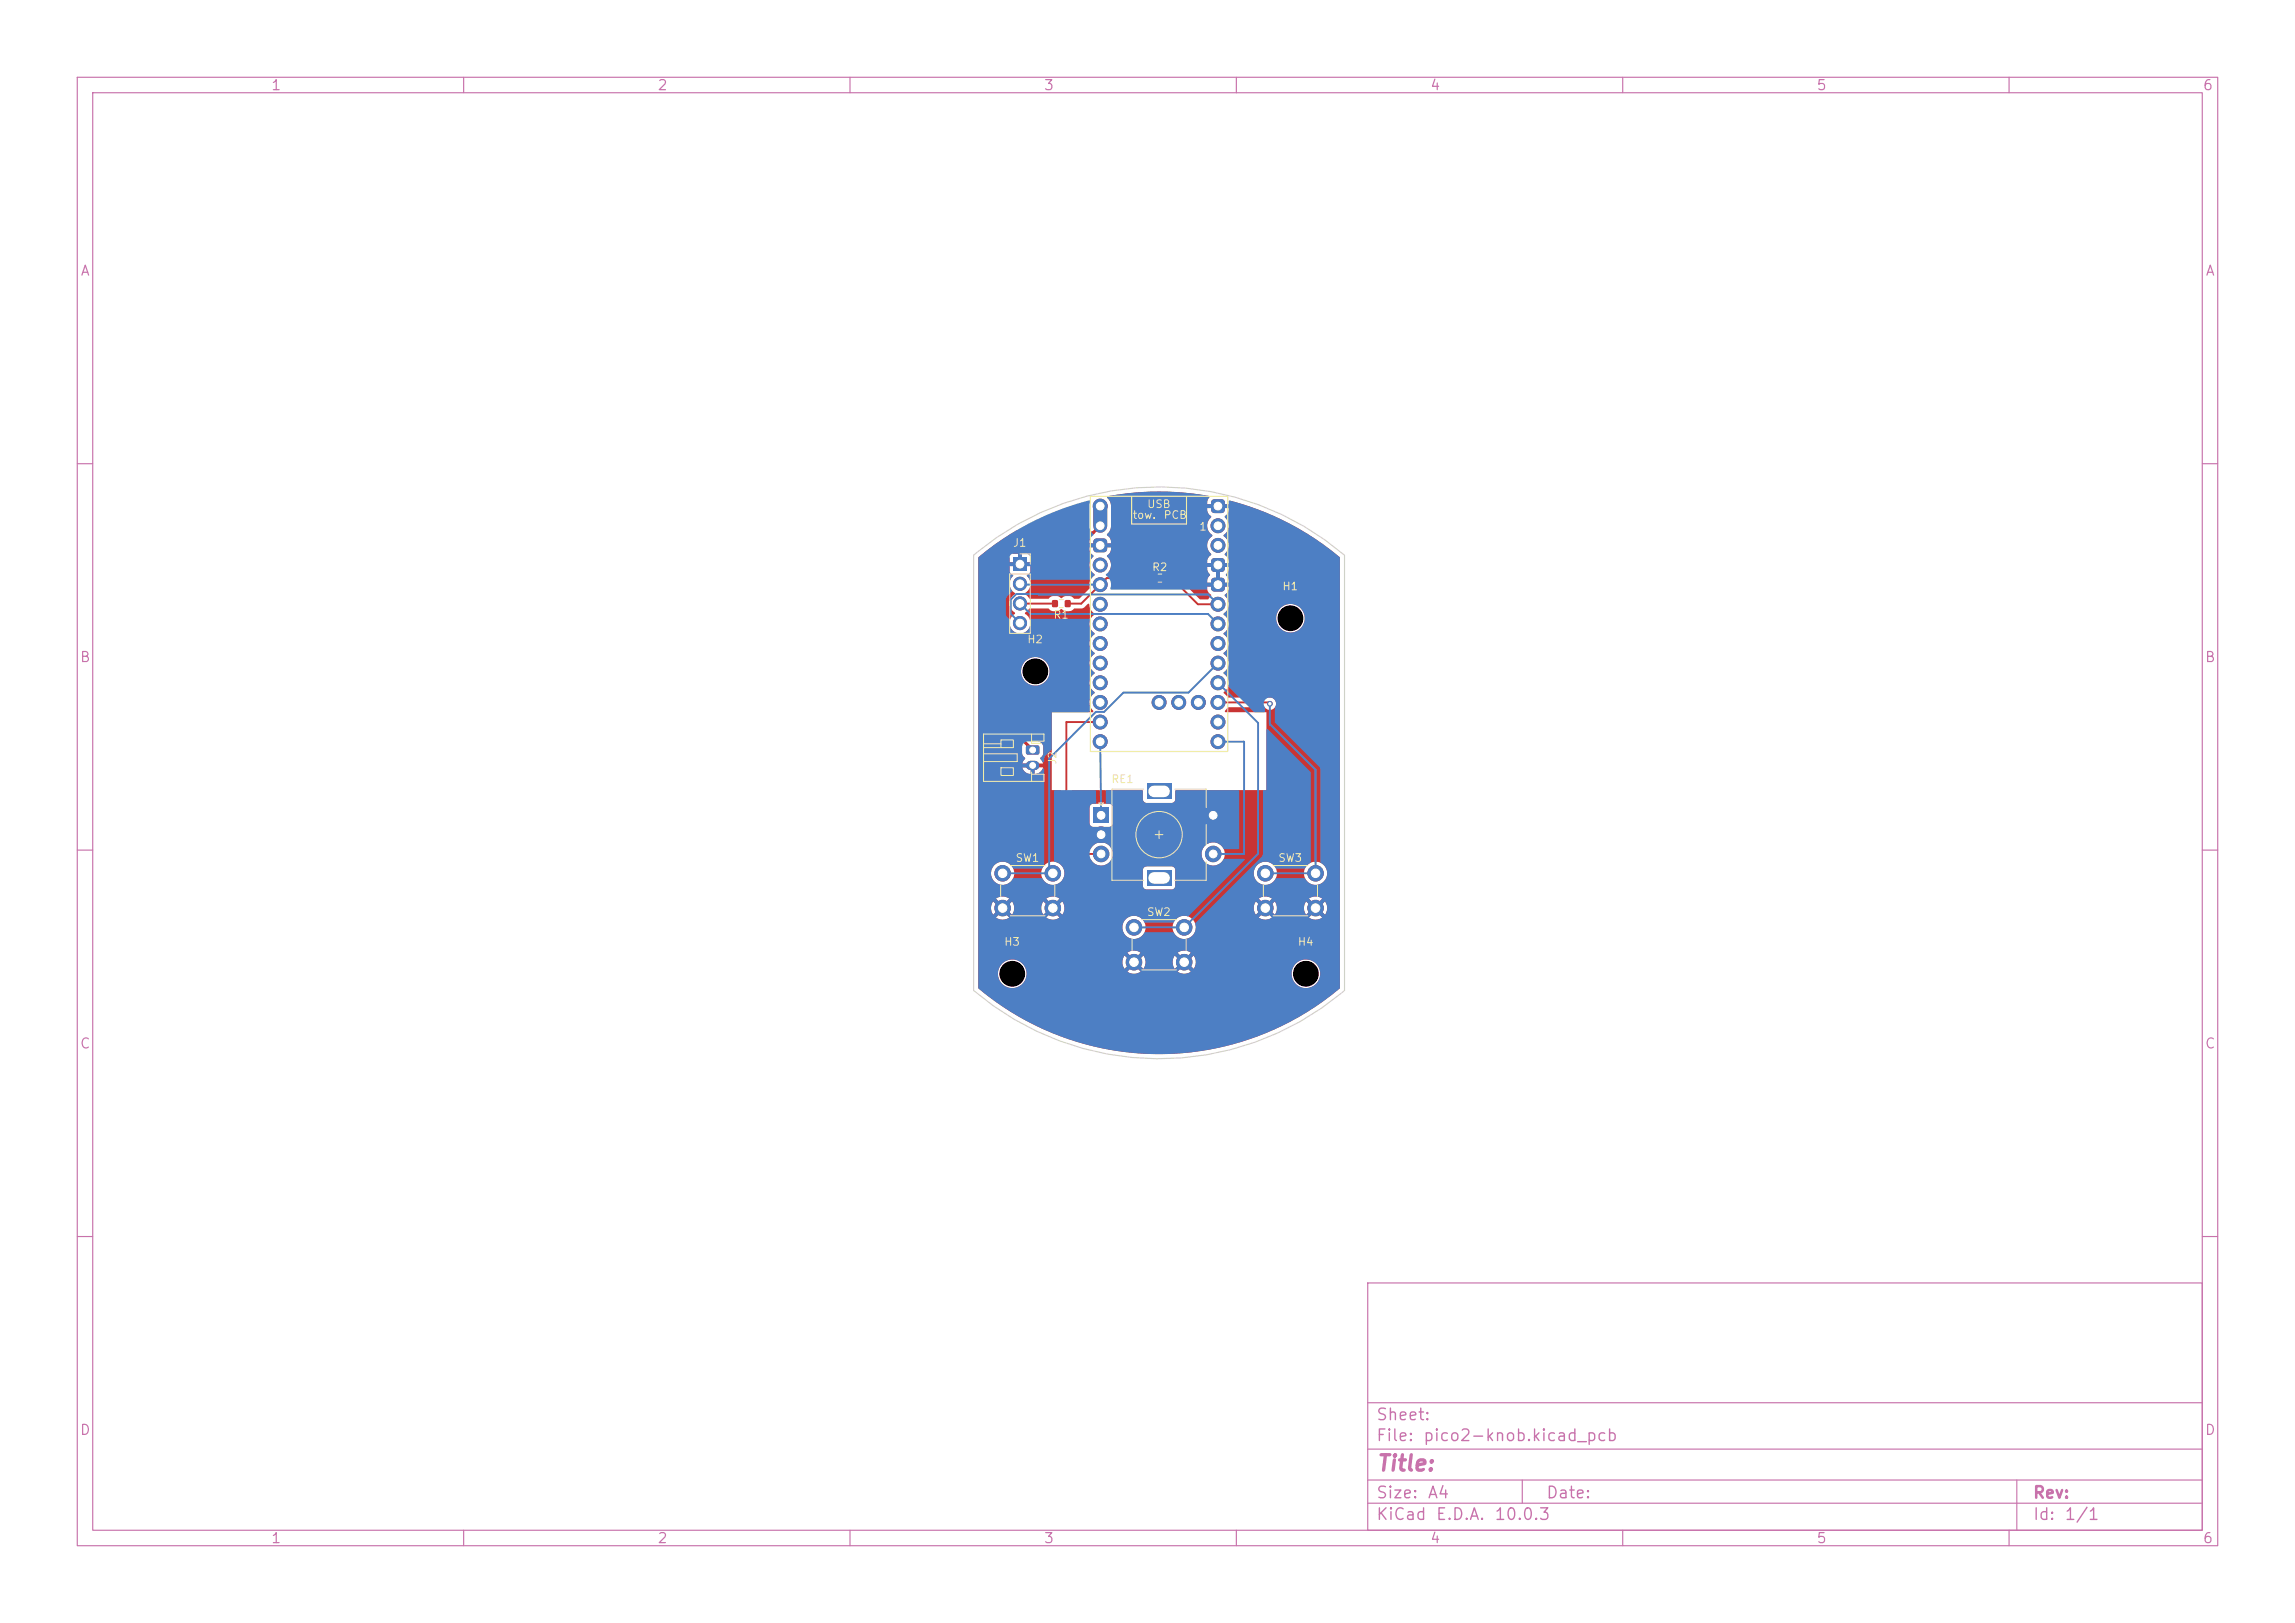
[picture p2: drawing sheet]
<svg xmlns="http://www.w3.org/2000/svg" width="297mm" height="210mm" viewBox="0 0 297 210" stroke-linecap="round" stroke-linejoin="round" font-family="sans-serif">
<defs><g id="words">
<text font-size="2" fill="#c872ab" x="178" y="190.8">Title:</text>
<g font-size="1.5" fill="#c872ab">
<text x="178" y="184.2">Sheet:</text>
<text x="178" y="186.9">File:</text>
<text x="184.1" y="186.9">pico2-knob.kicad_pcb</text>
<text x="178" y="197.1">KiCad</text>
<text x="178" y="194.3">Size:</text>
<text x="184.7" y="194.3">A4</text>
<text x="185.7" y="197.1">E.D.A.</text>
<text x="193.3" y="197.1">10.0.3</text>
<text x="200" y="194.3">Date:</text>
<text x="263" y="194.3">Rev:</text>
<text x="263" y="197.1">Id:</text>
<text x="267.1" y="197.1">1/1</text>
</g>
<g font-size="1.3" fill="#c872ab">
<text x="35" y="12">1</text>
<text x="85" y="12">2</text>
<text x="135" y="12">3</text>
<text x="185" y="12">4</text>
<text x="235" y="12">5</text>
<text x="285" y="12">6</text>
<text x="10.3" y="36">A</text>
<text x="285.4" y="36">A</text>
<text x="10.3" y="86">B</text>
<text x="285.3" y="86">B</text>
<text x="10.3" y="136">C</text>
<text x="285.3" y="136">C</text>
<text x="10.3" y="186">D</text>
<text x="285.3" y="186">D</text>
<text x="35" y="200">1</text>
<text x="85" y="200">2</text>
<text x="135" y="200">3</text>
<text x="185" y="200">4</text>
<text x="235" y="200">5</text>
<text x="285" y="200">6</text>
</g>
<g font-size="1" fill="#f2eda1">
<text x="148.4" y="66">USB</text>
<text x="131" y="71">J1</text>
<text x="146.5" y="67.4">tow.</text>
<text x="150.5" y="67.4">PCB</text>
<text x="155.1" y="68.9">1</text>
<text x="149" y="74.1">R2</text>
<text x="165.9" y="76.6">H1</text>
<text x="132.9" y="83.5">H2</text>
<text x="136.2" y="80.3">R1</text>
<text x="137" y="99" transform="rotate(-90 137 99)">J2</text>
<text x="143.7" y="101.6">RE1</text>
<text x="131.4" y="111.8">SW1</text>
<text x="165.4" y="111.8">SW3</text>
<text x="148.4" y="118.8">SW2</text>
<text x="129.9" y="122.6">H3</text>
<text x="167.9" y="122.6">H4</text>
</g>
</g></defs>
<g fill="none" stroke="#c872ab" stroke-width=".15">
<path d="M10 10h277v190h-277zM12 12h273v186h-273zM60 10v2M110 10v2M160 10v2M210 10v2M260 10v2M10 60h2M285 60h2M10 110h2M285 110h2M10 160h2"/>
<path d="M177 166h108v32h-108zM285 160h2M60 198v2M110 198v2M160 198v2M177 194.5h108M177 191.5h108M177 187.5h108M177 181.5h108M197 191.5v3M210 198v2M260 198v2"/>
<path d="M261 191.5v6.5"/>
</g>
<path d="M131.2 72.2h1.6v1.7h-1.6z" fill="#c83434"/>
<g fill="#c83434" stroke="#c83434" stroke-width=".13">
<circle cx="132" cy="75.5" r=".85"/>
<circle cx="132" cy="78.1" r=".85"/>
<circle cx="132" cy="80.6" r=".85"/>
<circle cx="129.7" cy="113" r="1"/>
<circle cx="136.2" cy="113" r="1"/>
<circle cx="129.7" cy="117.5" r="1"/>
<circle cx="136.2" cy="117.5" r="1"/>
</g>
<path d="M132.8 96.5l.2-.1 1.4 .1 .1 .2v.8l-.2 .1h-1.4l-.1-.2z" fill="#c83434"/>
<path d="M133.4 99h.5" fill="none" stroke="#c83434" stroke-width="1.2"/>
<g fill="#c83434" stroke="#c83434" stroke-width=".13">
<circle cx="163.7" cy="113" r="1"/>
<circle cx="170.3" cy="113" r="1"/>
<circle cx="163.7" cy="117.5" r="1"/>
<circle cx="170.3" cy="117.5" r="1"/>
</g>
<g fill="#c83434">
<path d="M148.9 74.4h.7v.8h-.7z"/>
<path d="M150.6 74.4h.7v.8h-.7z"/>
<path d="M137.8 77.7h.7v.8h-.7z"/>
<path d="M136.2 77.7h.7v.8h-.7z"/>
</g>
<g fill="#c83434" stroke="#c83434" stroke-width=".13">
<circle cx="146.7" cy="120" r="1"/>
<circle cx="153.2" cy="120" r="1"/>
<circle cx="146.7" cy="124.5" r="1"/>
<circle cx="153.2" cy="124.5" r="1"/>
</g>
<path d="M141.5 104.5h2v2h-2z" fill="#c83434"/>
<g fill="#c83434" stroke="#c83434" stroke-width=".13">
<circle cx="142.5" cy="110.5" r="1"/>
<circle cx="142.5" cy="108" r="1"/>
</g>
<g fill="#c83434">
<path d="M148.4 101.4h3.2v2h-3.2z"/>
<path d="M148.4 112.6h3.2v2h-3.2z"/>
</g>
<g fill="#c83434" stroke="#c83434" stroke-width=".13">
<circle cx="157" cy="110.5" r="1"/>
<circle cx="157" cy="105.5" r="1"/>
<circle cx="157.6" cy="68" r=".9"/>
<circle cx="157.6" cy="70.6" r=".9"/>
</g>
<g fill="#c83434">
<path d="M156.9 72.3l.3-.1h1l.2 .1 .1 .4v.9l-.1 .3-.3 .1h-1l-.2-.1-.2-.3v-1z"/>
<path d="M156.9 74.9l.3-.1h1l.2 .1 .1 .3v1l-.1 .2-.3 .2-1-.1-.2-.1-.2-.3v-1z"/>
</g>
<g fill="#c83434" stroke="#c83434" stroke-width=".13">
<circle cx="157.6" cy="78.2" r=".9"/>
<circle cx="157.6" cy="80.7" r=".9"/>
<circle cx="157.6" cy="83.3" r=".9"/>
<circle cx="157.6" cy="85.8" r=".9"/>
<circle cx="157.6" cy="88.3" r=".9"/>
<circle cx="157.6" cy="90.9" r=".9"/>
<circle cx="157.6" cy="93.4" r=".9"/>
<circle cx="157.6" cy="96" r=".9"/>
</g>
<path d="M142.4 65.5v2.5" fill="none" stroke="#c83434" stroke-width="1.8"/>
<path d="M141.6 69.8l.3-.1h1l.2 .1 .2 .3v1l-.2 .2-.3 .2h-1l-.2-.2-.1-.3v-1z" fill="#c83434"/>
<g fill="#c83434" stroke="#c83434" stroke-width=".13">
<circle cx="142.4" cy="73.1" r=".9"/>
<circle cx="142.4" cy="75.6" r=".9"/>
<circle cx="142.4" cy="78.2" r=".9"/>
<circle cx="142.4" cy="80.7" r=".9"/>
<circle cx="142.4" cy="83.3" r=".9"/>
<circle cx="142.4" cy="85.8" r=".9"/>
<circle cx="142.4" cy="88.3" r=".9"/>
<circle cx="142.4" cy="90.9" r=".9"/>
<circle cx="142.4" cy="93.4" r=".9"/>
<circle cx="142.4" cy="96" r=".9"/>
<circle cx="155.1" cy="90.9" r=".9"/>
<circle cx="152.5" cy="90.9" r=".9"/>
<circle cx="150" cy="90.9" r=".9"/>
</g>
<path d="M156.9 64.7l.3-.1h1l.2 .1 .1 .3v1l-.1 .3-.3 .1h-1l-.2-.1-.2-.4v-.9z" fill="#c83434"/>
<g fill="#c83434" stroke="#c83434" stroke-width=".13">
<circle cx="142.4" cy="65.5" r=".9"/>
<circle cx="164.3" cy="91.1" r=".3"/>
</g>
<path d="M132 78.1h4.5M149.3 74.8h-6.1l-3.3 3.3h-1.7M150.9 74.8h.7l3.4 3.4h2.6M142.4 93.4h-4.4v17.1h4.5M157.6 90.9h6.6l.1 .2" fill="none" stroke="#c83434" stroke-width=".25"/>
<path d="M142.4 65.5v2.5l-1 1h-8.8l-4.2 4.2v18.6l5.2 5.2" fill="none" stroke="#c83434" stroke-width=".4"/>
<g fill="#c83434">
<path d="M126.6 72.1l3.2-2.4 1.8-1.1h.2v.2l-3.9 3.9-.2 .4v18.8l.2 .3 4.3 4.4 .1 .9 .4 .6-.4 .7h1.1l-.1 .2 .1 .3h-1.1a1.1 1.1 0 0 0 1.1 .8v-.8l.2 .1 .3-.1v.8h.1a1.1 1.1 0 0 0 1-.8h-1.1l.1-.2-.1-.3h1.1l-.4-.6 .4-.5v-.3v-.9l-.3-.4a1.41 1.41 0 0 0-1.1-.2l-4.5-4.4v-4.8h3v.3a1.85 1.85 0 0 0 2.8 1.5 1.85 1.85 0 0 0 0-3.2 1.85 1.85 0 0 0-2.8 1.4h-3v-13.2l1.4-1.4 .1 .1v.5h1l-.1 .2 .1 .4h-1l.1 .8 .4 .3a1.5 1.5 0 0 0 .3 2.4 1.48 1.48 0 0 0 0 2.6 1.37 1.37 0 0 0-.7 1.8 1.37 1.37 0 0 0 1.9 .6 1.37 1.37 0 0 0 .6-1.9l-.6-.6 .7-.6h2.3l.4 .3 .3 .1h.6l.4-.3 .5 .3h.6l.3-.1 .4-.3h1l.7-.6 .2 .1a1.5 1.5 0 0 0 .6 1.2v.1a1.43 1.43 0 0 0 0 2.5v.1a1.43 1.43 0 0 0 0 2.4v.1a1.43 1.43 0 0 0 0 2.4v.2a1.43 1.43 0 0 0 0 2.4v.1a1.44 1.44 0 0 0-.1 2.3l-.1 .2h-5.3v10h1.2l.1 .2v8.3l.2 .3 .3 .1h3.2a1.58 1.58 0 0 0 1.4 .9 1.58 1.58 0 0 0 1.4-.9l.1-.7h11.5v.2a1.5 1.5 0 0 0 2.3 1.2 1.5 1.5 0 0 0 0-2.6 1.5 1.5 0 0 0-2.3 1.2h-11.5v-.3a1.52 1.52 0 0 0-1.4-1.1 1.52 1.52 0 0 0-1.5 .9h-2.4l-.1-.1v-5.3h2.4v2l.1 .4 .4 .1h2l.4-.1 .1-.3v-2.2l-.1-.3-.3-.1h-2.1l-.4 .1-.1 .4h-2.4v-2.2l9.2-.1 .1 .2v1a.49 .49 0 0 0 .5 .5l3.4-.1 .3-.3v-1.1l.1-.2h11.7v-10h-5.3l-.1-.2 .4-.5 4.8 .1a.8 .8 0 0 0 1.4-.2 .8 .8 0 0 0-.9-1.1h-5.3l-.6-.7a1.46 1.46 0 0 0 .1-2.5v-.1a1.43 1.43 0 0 0 0-2.4v-.1a1.43 1.43 0 0 0 0-2.5v-.1a1.4 1.4 0 0 0 .3-2h6.4v.2a1.85 1.85 0 0 0 2.9 1.5 1.85 1.85 0 0 0 0-3.2 1.85 1.85 0 0 0-2.9 1.5h-6.4l-.4-.5a1.45 1.45 0 0 0 .2-2.3v-.2a.99 .99 0 0 0 .5-1h-.9v-.2v-.3h.9v-.6l-.4-.5 .4-.4v-.5h-.9v-.2v-.3h.9a1.22 1.22 0 0 0-.5-1.2 1.48 1.48 0 0 0-.1-2.4v-.1a1.41 1.41 0 0 0 .1-2.2v-.2a.99 .99 0 0 0 .5-1.1h-.9v-.1v-.4h.9v-.4h.2l2.5 .7 3.2 1.3 2.1 1 2.1 1.2 2.2 1.5 2.1 1.6v55.8a36.3 36.3 0 0 1-46.8-.1v-1.9h2.5a1.85 1.85 0 0 0 2.8 1.7 1.85 1.85 0 0 0 0-3.2h13.3l.1 .5 .2 .5 .7-.7 .4 .3-.7 .7 .1 .1a1.49 1.49 0 0 0 1.6-.1l-.7-.7 .4-.3 .7 .7 .2-.5v-.5h3.6v.5l.2 .5 .7-.7 .4 .3-.7 .7 .7 .3 .7-.1h13.3a1.85 1.85 0 0 0 2.6 1.8 1.85 1.85 0 0 0 .5-3.1 1.85 1.85 0 0 0-3 1l-.1 .3h-13.3l.3-.2-.7-.7 .4-.3 .7 .7a1.48 1.48 0 0 0 0-1.8l-.7 .7-.4-.3 .7-.7-.1-.1a1.49 1.49 0 0 0-1.6 .1l.7 .7-.4 .3-.7-.7-.2 .8h-3.6l-.2-.8-.7 .7-.4-.3 .7-.7-.1-.1a1.49 1.49 0 0 0-1.6 .1l.7 .7-.4 .3-.7-.7-.3 .8h-13.3a1.85 1.85 0 0 0-2.8 1.5h-2.5v-6h18.6v.2a1.51 1.51 0 0 0 1.7 1.4 1.51 1.51 0 0 0 1.4-1.6h3.4v.2a1.51 1.51 0 0 0 2.3 1.2 1.51 1.51 0 0 0 0-2.6 1.51 1.51 0 0 0-2.3 1.2h-3.4l-.1-.3a1.51 1.51 0 0 0-1.6-1.1 1.51 1.51 0 0 0-1.4 1.4h-18.6v-2.5h1.6l.1 .5 .2 .5 .7-.7 .4 .3-.7 .7 .1 .1a1.49 1.49 0 0 0 1.6-.1l-.7-.7 .4-.3 .7 .7 .2-.5v-.5h3.6v.5l.2 .5 .7-.7 .4 .3-.7 .7 .1 .1a1.49 1.49 0 0 0 1.6-.1l-.7-.7 .4-.3 .7 .7 .2-.5 .1-.5h24.5v.5l.2 .5 .7-.7 .4 .3-.7 .7 .1 .1a1.49 1.49 0 0 0 1.6-.1l-.7-.7 .4-.3 .7 .7 .2-.5 .1-.5h3.4l.1 .5 .2 .5 .7-.7 .4 .3-.7 .7 .1 .1a1.49 1.49 0 0 0 1.6-.1l-.7-.7 .4-.3 .7 .7v-.1a1.49 1.49 0 0 0 0-1.7l-.7 .7-.4-.3 .7-.7-.1-.1a1.49 1.49 0 0 0-1.6 .1l.7 .7-.4 .3-.7-.7-.3 .8h-3.4l-.3-.8-.7 .7-.4-.3 .7-.7-.1-.1a1.49 1.49 0 0 0-1.6 .1l.7 .7-.4 .3-.7-.7-.2 .8h-24.5l-.3-.8-.7 .7-.4-.3 .7-.7-.1-.1a1.49 1.49 0 0 0-1.6 .1l.7 .7-.4 .3-.7-.7-.2 .8h-3.6l-.2-.8-.7 .7-.4-.3 .7-.7-.1-.1a1.49 1.49 0 0 0-1.6 .1l.7 .7-.4 .3-.7-.7-.3 .8h-1.6v-4.5h1.6a1.51 1.51 0 0 0 1.5 1.6 1.51 1.51 0 0 0 1.6-1.6h3.4v.2a1.5 1.5 0 0 0 1.8 1.4 1.5 1.5 0 0 0 1.2-1.9h10.2v2a.49 .49 0 0 0 .5 .5l3.4-.1 .3-.3v-1.8h10.1v.2a1.51 1.51 0 0 0 1.7 1.4 1.51 1.51 0 0 0 1.4-1.6h3.4v.2a1.51 1.51 0 0 0 2.3 1.2 1.51 1.51 0 0 0 0-2.6 1.51 1.51 0 0 0-2.3 1.2h-3.4l-.1-.3a1.51 1.51 0 0 0-1.6-1.1 1.51 1.51 0 0 0-1.4 1.4h-10.1l-.1-.5-.4-.3h-3.3l-.3 .1-.1 .4h-10.2l-.1-.2a1.51 1.51 0 0 0-1.6-.9 1.51 1.51 0 0 0-1.3 1.4h-3.4l-.1-.3a1.51 1.51 0 0 0-1.6-1.1 1.51 1.51 0 0 0-1.4 1.4h-1.6z"/>
<path d="M143.3 64.2a35.3 35.3 0 0 1 13.2 0v.1l-.3 .6v.3h1l-.1 .2 .1 .3h-1a1.22 1.22 0 0 0 .6 1.2l-.1 .1a1.44 1.44 0 0 0 .2 2.3 1.45 1.45 0 0 0-.2 2.3v.2a1.16 1.16 0 0 0-.5 1.1h1l-.1 .1 .1 .4h-1a1.46 1.46 0 0 0 .4 1 1.11 1.11 0 0 0-.4 1h1l-.1 .2 .1 .3h-1a1.22 1.22 0 0 0 .6 1.1l-.4 .5h-1.1l-3.3-3.2-.7-.5h-.7l-.5 .3-.5-.3h-.6l-.6 .4h-4.8l-.1-.1a1.52 1.52 0 0 0-.2-2.1v-.1a1.16 1.16 0 0 0 .5-1.1h-1l.1-.2-.1-.3h1a1.22 1.22 0 0 0-.6-1.1l.1-.1a1.46 1.46 0 0 0 .5-1v-2.7a1.63 1.63 0 0 0-.5-1z"/>
<path d="M131.1 71.4l1.8-1.7h8l.1 .1v.5h.9v.2v.3h-.9a1.22 1.22 0 0 0 .5 1.2 1.44 1.44 0 0 0 .1 2.3l.1 .1a1.65 1.65 0 0 0-.7 1.7l-1.4 1.4h-.6l-.3-.3-.3-.1h-.6l-.4 .3-.5-.3h-.6l-.3 .1-.4 .3h-2.3l-.7-.7a1.46 1.46 0 0 0 .3-2.3l.4-.4v-.8h-.9l.1-.2-.1-.4h.9v-.8l-.3-.2h-.8v.9l-.1-.1-.3 .1v-.9l-.7-.1z"/>
<path d="M157.4 73.5l.2 .1 .3-.1v1.7l-.2-.1-.3 .1z"/>
</g>
<path d="M131.2 72.2h1.6v1.7h-1.6z" fill="#4d7fc4"/>
<g fill="#4d7fc4" stroke="#4d7fc4" stroke-width=".13">
<circle cx="132" cy="75.5" r=".85"/>
<circle cx="132" cy="78.1" r=".85"/>
<circle cx="132" cy="80.6" r=".85"/>
<circle cx="129.7" cy="113" r="1"/>
<circle cx="136.2" cy="113" r="1"/>
<circle cx="129.7" cy="117.5" r="1"/>
<circle cx="136.2" cy="117.5" r="1"/>
</g>
<path d="M132.8 96.5l.2-.1 1.4 .1 .1 .2v.8l-.2 .1h-1.4l-.1-.2z" fill="#4d7fc4"/>
<path d="M133.4 99h.5" fill="none" stroke="#4d7fc4" stroke-width="1.2"/>
<g fill="#4d7fc4" stroke="#4d7fc4" stroke-width=".13">
<circle cx="163.7" cy="113" r="1"/>
<circle cx="170.3" cy="113" r="1"/>
<circle cx="163.7" cy="117.5" r="1"/>
<circle cx="170.3" cy="117.5" r="1"/>
<circle cx="146.7" cy="120" r="1"/>
<circle cx="153.2" cy="120" r="1"/>
<circle cx="146.7" cy="124.5" r="1"/>
<circle cx="153.2" cy="124.5" r="1"/>
</g>
<path d="M141.5 104.5h2v2h-2z" fill="#4d7fc4"/>
<g fill="#4d7fc4" stroke="#4d7fc4" stroke-width=".13">
<circle cx="142.5" cy="110.5" r="1"/>
<circle cx="142.5" cy="108" r="1"/>
</g>
<g fill="#4d7fc4">
<path d="M148.4 101.4h3.2v2h-3.2z"/>
<path d="M148.4 112.6h3.2v2h-3.2z"/>
</g>
<g fill="#4d7fc4" stroke="#4d7fc4" stroke-width=".13">
<circle cx="157" cy="110.5" r="1"/>
<circle cx="157" cy="105.5" r="1"/>
<circle cx="157.6" cy="68" r=".9"/>
<circle cx="157.6" cy="70.6" r=".9"/>
</g>
<g fill="#4d7fc4">
<path d="M156.9 72.3l.3-.1h1l.2 .1 .1 .4v.9l-.1 .3-.3 .1h-1l-.2-.1-.2-.3v-1z"/>
<path d="M156.9 74.9l.3-.1h1l.2 .1 .1 .3v1l-.1 .2-.3 .2-1-.1-.2-.1-.2-.3v-1z"/>
</g>
<g fill="#4d7fc4" stroke="#4d7fc4" stroke-width=".13">
<circle cx="157.6" cy="78.2" r=".9"/>
<circle cx="157.6" cy="80.7" r=".9"/>
<circle cx="157.6" cy="83.3" r=".9"/>
<circle cx="157.6" cy="85.8" r=".9"/>
<circle cx="157.6" cy="88.3" r=".9"/>
<circle cx="157.6" cy="90.9" r=".9"/>
<circle cx="157.6" cy="93.4" r=".9"/>
<circle cx="157.6" cy="96" r=".9"/>
</g>
<path d="M142.4 65.5v2.5" fill="none" stroke="#4d7fc4" stroke-width="1.8"/>
<path d="M141.6 69.8l.3-.1h1l.2 .1 .2 .3v1l-.2 .2-.3 .2h-1l-.2-.2-.1-.3v-1z" fill="#4d7fc4"/>
<g fill="#4d7fc4" stroke="#4d7fc4" stroke-width=".13">
<circle cx="142.4" cy="73.1" r=".9"/>
<circle cx="142.4" cy="75.6" r=".9"/>
<circle cx="142.4" cy="78.2" r=".9"/>
<circle cx="142.4" cy="80.7" r=".9"/>
<circle cx="142.4" cy="83.3" r=".9"/>
<circle cx="142.4" cy="85.8" r=".9"/>
<circle cx="142.4" cy="88.3" r=".9"/>
<circle cx="142.4" cy="90.9" r=".9"/>
<circle cx="142.4" cy="93.4" r=".9"/>
<circle cx="142.4" cy="96" r=".9"/>
<circle cx="155.1" cy="90.9" r=".9"/>
<circle cx="152.5" cy="90.9" r=".9"/>
<circle cx="150" cy="90.9" r=".9"/>
</g>
<path d="M156.9 64.7l.3-.1h1l.2 .1 .1 .3v1l-.1 .3-.3 .1h-1l-.2-.1-.2-.4v-.9z" fill="#4d7fc4"/>
<g fill="#4d7fc4" stroke="#4d7fc4" stroke-width=".13">
<circle cx="142.4" cy="65.5" r=".9"/>
<circle cx="164.3" cy="91.1" r=".3"/>
</g>
<path d="M132 75.5l.1 .2h10.3M132 78.1l1.4 1.3h22.9l1.3 1.3M157.6 78.2l-1.3-1.3h-24.8l-.7 .7v1.8l1.2 1.2M142.4 96l.1 9.5M157.6 85.8l-3.8 3.8h-8.4l-2.5 2.5h-1.1l-6 6.1v14.8M157.6 88.4l5.2 5.1v16.9l-9.6 9.6h-6.5M157.6 96h3.4v14.5h-4M164.3 91.1v2.6l6 5.9v13.4h-6.6M129.7 113h6.5" fill="none" stroke="#4d7fc4" stroke-width=".25"/>
<g fill="#4d7fc4">
<path d="M126.6 72.1a35.9 35.9 0 0 1 14.4-7.4l.1 .2-.1 .5v2.7l.1 .5 .4 .6a1.16 1.16 0 0 0-.5 1.1h.9v.2v.3h-.9v.6l.5 .5-.2 .3a1.44 1.44 0 0 0 .3 2.1v.2l-.5 .5h-7.8l-.4-.5 .4-.4v-.8h-.9l.1-.2-.1-.4h.9v-.8l-.3-.2h-.8v.9l-.1-.1-.3 .1v-.9h-.7l-.4 .2-.1 .8h1l-.1 .2 .1 .4h-1l.1 .7 .1 .2 .3 .2v.1a1.41 1.41 0 0 0-.1 2l-.7 .7-.1 .3v2l.1 .3 .4 .4a1.38 1.38 0 0 0 1.4 1.8 1.38 1.38 0 0 0 1.2-1.9h7.7h.1a1.53 1.53 0 0 0 .5 1.9v.1a1.43 1.43 0 0 0 0 2.4v.1a1.43 1.43 0 0 0 0 2.4v.2a1.43 1.43 0 0 0 0 2.4v.1a1.53 1.53 0 0 0-.4 2.1l-.4 .4h-4.7v4.8l-.9 .9v.6l-.2 .2-.4-.5 .4-.7v-1l-.1-.3-.3-.2-.3-.1h-1.3l-.5 .2-.2 .4v.9v.3l.4 .4-.4 .7h1.1l-.1 .2 .1 .3h-1.1a1.1 1.1 0 0 0 1.1 .8v-.8l.2 .1 .3-.1v.8h.1a1.44 1.44 0 0 0 1-.7l.2 .2-.1 12.4-.3 .4h-3.7a1.51 1.51 0 0 0-2.3-.6 1.51 1.51 0 0 0 0 2.4 1.51 1.51 0 0 0 2.3-.6h3.7a1.58 1.58 0 0 0 1.4 .9 1.58 1.58 0 0 0 1.4-.9l.2-.5-.1-.5h10.2v2a.49 .49 0 0 0 .5 .5h3.2l.4-.1 .1-.4v-2l-.1-.4-.4-.1h-3.2l-.4 .1-.1 .4h-10.2l-.1-.2a1.86 1.86 0 0 0-1.2-1v-1h4.6v.2a1.5 1.5 0 0 0 2.3 1.2 1.5 1.5 0 0 0 0-2.6 1.5 1.5 0 0 0-2.3 1.2h-4.6v-8l.1-.1h5.3v1.6l-.5 .2-.3 .4v2.1l.1 .3 .4 .1h2.1l.3-.1 .1-.3v-2.2l-.3-.3-.6-.2v-1.5l.1-.1h4.6l.1 1.2 .1 .3 .4 .1 3.4-.1 .3-.3v-1.1l.1-.2 8.1 .1 .1 7.5-.1 .1h-1.9a1.51 1.51 0 0 0-2.3-.6 1.51 1.51 0 0 0 0 2.4 1.51 1.51 0 0 0 2.3-.6h2.5l.2 .2-7.3 7.2a1.79 1.79 0 0 0-2 .9h-3.7a1.51 1.51 0 0 0-2.3-.6 1.51 1.51 0 0 0 0 2.4 1.51 1.51 0 0 0 2.3-.6h3.7a1.58 1.58 0 0 0 1.4 .9 1.58 1.58 0 0 0 1.4-.9l.2-.5-.1-.7 2.1-2h5.5v.5l.2 .5 .7-.7 .4 .3-.7 .7 .1 .1a1.49 1.49 0 0 0 1.6-.1l-.7-.7 .4-.3 .7 .7 .2-.5 .1-.5h3.4l.1 .5 .2 .5 .7-.7 .4 .3-.7 .7 .1 .1a1.49 1.49 0 0 0 1.6-.1l-.7-.7 .4-.3 .7 .7v-.1a1.49 1.49 0 0 0 0-1.7l-.7 .7-.4-.3 .7-.7-.1-.1a1.49 1.49 0 0 0-1.6 .1l.7 .7-.4 .3-.7-.7-.3 .8h-3.4l-.3-.8-.7 .7-.4-.3 .7-.7-.1-.1a1.49 1.49 0 0 0-1.6 .1l.7 .7-.4 .3-.7-.7-.2 .8h-5.5l6.5-6.6 .1-.2v-8.2l.1-.1 .4-.1v-7.7l.1-.2 5.6 5.6v11.7l-.8 .8h-3.6a1.58 1.58 0 0 0-2.7-.2 1.51 1.51 0 0 0 .5 2.1 1.51 1.51 0 0 0 2.1-.7h3.7a1.58 1.58 0 0 0 1.4 .9 1.58 1.58 0 0 0 1.4-.9 1.66 1.66 0 0 0-.7-2v-12.1l-.2-.3-5.7-5.7v-1.9a.82 .82 0 0 0-.1-1.1 .82 .82 0 0 0-1.1 0 .82 .82 0 0 0-.1 1.1l-.1 .5h-1.3l-3.3-3.3v-.1a1.48 1.48 0 0 0-.6-1.6v-.1a1.43 1.43 0 0 0 0-2.4v-.1a1.43 1.43 0 0 0 0-2.5v-.1a1.4 1.4 0 0 0 .3-2h6.4v.2a1.85 1.85 0 0 0 2.9 1.5 1.85 1.85 0 0 0 0-3.2 1.85 1.85 0 0 0-2.9 1.5h-6.4l-.4-.5a1.45 1.45 0 0 0 .2-2.3v-.2a.99 .99 0 0 0 .5-1h-.9v-.2v-.3h.9v-.6l-.4-.5 .4-.4v-.5h-.9v-.2v-.3h.9a1.22 1.22 0 0 0-.5-1.2 1.48 1.48 0 0 0-.1-2.4v-.1a1.41 1.41 0 0 0 .1-2.2v-.2a.99 .99 0 0 0 .5-1.1h-.9v-.1v-.4h.9v-.4h.2l2.5 .7 3.2 1.3 2.1 1 2.1 1.2 2.2 1.5 2.1 1.6v55.8a36.3 36.3 0 0 1-46.8-.1v-1.9h2.5a1.85 1.85 0 0 0 2.8 1.7 1.85 1.85 0 0 0 0-3.2h13.3l.1 .5 .2 .5 .7-.7 .4 .3-.7 .7 .1 .1a1.49 1.49 0 0 0 1.6-.1l-.7-.7 .4-.3 .7 .7 .2-.5v-.5h3.6v.5l.2 .5 .7-.7 .4 .3-.7 .7 .7 .3 .7-.1h13.3a1.85 1.85 0 0 0 2.6 1.8 1.85 1.85 0 0 0 .5-3.1 1.85 1.85 0 0 0-3 1l-.1 .3h-13.3l.3-.2-.7-.7 .4-.3 .7 .7a1.48 1.48 0 0 0 0-1.8l-.7 .7-.4-.3 .7-.7-.1-.1a1.49 1.49 0 0 0-1.6 .1l.7 .7-.4 .3-.7-.7-.2 .8h-3.6l-.2-.8-.7 .7-.4-.3 .7-.7-.1-.1a1.49 1.49 0 0 0-1.6 .1l.7 .7-.4 .3-.7-.7-.3 .8h-13.3a1.85 1.85 0 0 0-2.8 1.5h-2.5v-8.5h1.6l.1 .5 .2 .5 .7-.7 .4 .3-.7 .7 .1 .1a1.49 1.49 0 0 0 1.6-.1l-.7-.7 .4-.3 .7 .7 .2-.5v-.5h3.6v.5l.2 .5 .7-.7 .4 .3-.7 .7 .1 .1a1.49 1.49 0 0 0 1.6-.1l-.7-.7 .4-.3 .7 .7v-.1a1.49 1.49 0 0 0 0-1.7l-.7 .7-.4-.3 .7-.7-.1-.1a1.49 1.49 0 0 0-1.6 .1l.7 .7-.4 .3-.7-.7-.2 .8h-3.6l-.2-.8-.7 .7-.4-.3 .7-.7-.1-.1a1.49 1.49 0 0 0-1.6 .1l.7 .7-.4 .3-.7-.7-.3 .8h-1.6v-30.7h5.5a1.85 1.85 0 0 0 2.6 1.9 1.85 1.85 0 0 0 .4-3.2 1.85 1.85 0 0 0-2.9 1.1l-.1 .2h-5.5z"/>
<path d="M143.3 64.2a35.3 35.3 0 0 1 13.2 0v.1l-.3 .6v.3h1l-.1 .2 .1 .3h-1a1.22 1.22 0 0 0 .6 1.2l-.1 .1a1.43 1.43 0 0 0 .2 2.3 1.45 1.45 0 0 0-.2 2.3v.2a1.16 1.16 0 0 0-.5 1.1h1l-.1 .1 .1 .4h-1a1.46 1.46 0 0 0 .4 1 1.11 1.11 0 0 0-.4 1h1l-.1 .2 .1 .3h-1v.3l-.1 .1h-12.3l-.1-.1a1.54 1.54 0 0 0-.6-1.8 1.45 1.45 0 0 0 .2-2.4v-.1a1.16 1.16 0 0 0 .5-1.1h-1l.1-.2-.1-.3h1a1.22 1.22 0 0 0-.6-1.1l.1-.1a1.46 1.46 0 0 0 .5-1v-2.7a1.63 1.63 0 0 0-.5-1z"/>
<path d="M157.4 73.5l.2 .1 .3-.1v1.7l-.2-.1-.3 .1z"/>
</g>
<g fill="none" stroke="#f2eda1" stroke-width=".13">
<path d="M130.7 74.3h2.6v7.7h-2.6zM132 71.7h1.3v1.3M137.1 77.6h.5M137.1 78.6h.5M149.9 74.3h.5M149.9 75.3h.5M127.3 97.5h4.3v1h-4.3M127.3 96.2h2.2M127.3 96.7h2.2M129.5 95.7h1.6v1h-1.6zM129.5 99.3h1.6v1h-1.6zM133.5 95.9h1.6v-.9h-7.8v6.1h7.8v-.9h-1.6"/>
<path d="M133.5 95v1.2h1.2M133.5 99.9v1.2M129.5 114.5v1.5M130.8 118.5h4.4M130.8 112h4.4M136.5 114.5v1.5M142.2 103.9h.6l-.3 .3zM147.8 119h4.4M148 102.1h-4.1v11.8h4.1M149.5 108h1M150 107.5v1M152 102.1h4.1v2.4"/>
<path d="M156.1 111.5v2.4h-4.1M156.1 106.7v2.6M163.5 114.5v1.5M164.7 118.5h4.5M164.7 112h4.5M170.5 114.5v1.5M146.5 121.5v1.5M147.8 125.5h4.4M153.5 121.5v1.5"/>
<circle cx="150" cy="108" r="3"/>
</g>
<path d="M141.1 64.2h17.8v33h-17.8zM146.4 64.2v3.6h7.2v-3.6" fill="none" stroke="#f2eda1" stroke-width=".15"/>
<path d="M126 71.8a37 37 0 0 1 48 0v56.4a37 37 0 0 1-48 0z" fill="none" stroke="#d0d2cd" stroke-width=".15"/>
<g fill="#fff" stroke="#fff" stroke-width=".13">
<circle cx="164.3" cy="91.1" r=".15"/>
<circle cx="132" cy="73" r=".5"/>
<circle cx="132" cy="75.5" r=".5"/>
<circle cx="132" cy="78.1" r=".5"/>
<circle cx="132" cy="80.6" r=".5"/>
<circle cx="129.7" cy="113" r=".55"/>
<circle cx="136.2" cy="113" r=".55"/>
<circle cx="129.7" cy="117.5" r=".55"/>
<circle cx="136.2" cy="117.5" r=".55"/>
<circle cx="133.6" cy="97" r=".37"/>
<circle cx="133.6" cy="99" r=".37"/>
<circle cx="163.7" cy="113" r=".55"/>
<circle cx="170.2" cy="113" r=".55"/>
<circle cx="163.8" cy="117.5" r=".55"/>
<circle cx="170.2" cy="117.5" r=".55"/>
<circle cx="146.8" cy="120" r=".55"/>
<circle cx="153.2" cy="120" r=".55"/>
<circle cx="146.8" cy="124.5" r=".55"/>
<circle cx="153.2" cy="124.5" r=".55"/>
<circle cx="142.5" cy="105.5" r=".5"/>
<circle cx="142.5" cy="110.5" r=".5"/>
<circle cx="142.5" cy="108" r=".5"/>
<circle cx="157" cy="110.5" r=".5"/>
<circle cx="157" cy="105.5" r=".5"/>
<circle cx="157.6" cy="68" r=".5"/>
<circle cx="157.6" cy="70.6" r=".5"/>
<circle cx="157.6" cy="73.1" r=".5"/>
<circle cx="157.6" cy="75.6" r=".5"/>
<circle cx="157.6" cy="78.2" r=".5"/>
<circle cx="157.6" cy="80.7" r=".5"/>
<circle cx="157.6" cy="83.3" r=".5"/>
<circle cx="157.6" cy="85.8" r=".5"/>
<circle cx="157.6" cy="88.3" r=".5"/>
<circle cx="157.6" cy="90.9" r=".5"/>
<circle cx="157.6" cy="93.4" r=".5"/>
<circle cx="157.6" cy="96" r=".5"/>
<circle cx="142.4" cy="68" r=".5"/>
<circle cx="142.4" cy="70.6" r=".5"/>
<circle cx="142.4" cy="73.1" r=".5"/>
<circle cx="142.4" cy="75.6" r=".5"/>
<circle cx="142.4" cy="78.2" r=".5"/>
<circle cx="142.4" cy="80.7" r=".5"/>
<circle cx="142.4" cy="83.3" r=".5"/>
<circle cx="142.4" cy="85.8" r=".5"/>
<circle cx="142.4" cy="88.3" r=".5"/>
<circle cx="142.4" cy="90.9" r=".5"/>
<circle cx="142.4" cy="93.4" r=".5"/>
<circle cx="142.4" cy="96" r=".5"/>
<circle cx="155.1" cy="90.9" r=".5"/>
<circle cx="152.5" cy="90.9" r=".5"/>
<circle cx="150" cy="90.9" r=".5"/>
<circle cx="157.6" cy="65.5" r=".5"/>
<circle cx="142.4" cy="65.5" r=".5"/>
</g>
<g fill="#000" stroke="#000" stroke-width=".13">
<circle cx="167" cy="80" r="1.6"/>
<circle cx="134" cy="86.9" r="1.6"/>
<circle cx="131" cy="126" r="1.6"/>
<circle cx="169" cy="126" r="1.6"/>
</g>
<path d="M149.3 102.4h1.3M149.3 113.6h1.3" fill="none" stroke="#fff" stroke-width="1.5"/>
<use href="#words"/>
</svg>
